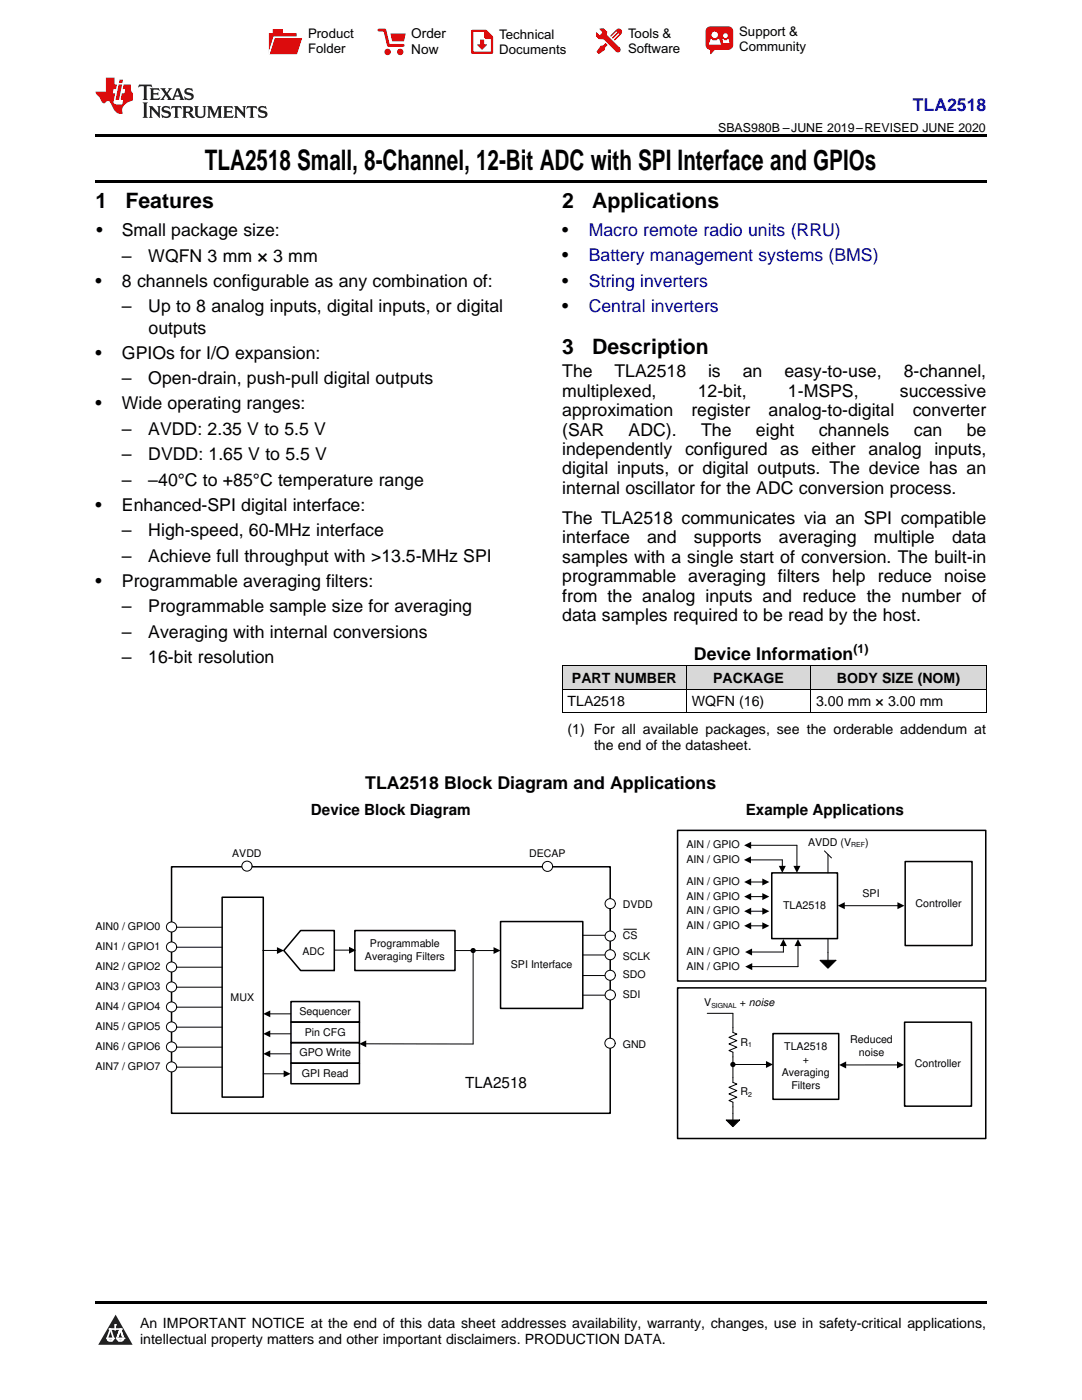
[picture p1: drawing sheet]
<svg xmlns="http://www.w3.org/2000/svg" width="216mm" height="279mm" viewBox="0 0 216 279" stroke-linecap="round" stroke-linejoin="round" font-family="sans-serif">
<defs><g id="words">
<text font-size="5.6" x="40.9" y="33.9">TLA2518 Small, 8-Channel, 12-Bit ADC with SPI Interface and GPIOs</text>
<g font-size="4.2">
<text x="19" y="41.5">1</text>
<text x="25" y="41.5">Features</text>
<text x="112.2" y="41.5">2</text>
<text x="118.2" y="41.5">Applications</text>
<text x="112.2" y="70.6">3</text>
<text x="118.2" y="70.6">Description</text>
</g>
<text font-size="3.5" fill="#00f" x="182.1" y="22.2">TLA2518</text>
<g font-size="3.5">
<text x="19.2" y="47.2">•</text>
<text x="24.3" y="47.2">Small package size:</text>
<text x="112.2" y="47.2">•</text>
<text x="24.3" y="52.2">–</text>
<text x="29.6" y="52.2">WQFN 3 mm × 3 mm</text>
<text x="112.2" y="52.2">•</text>
<text x="19" y="57.3">•</text>
<text x="24.3" y="57.3">8 channels configurable as any combination of:</text>
<text x="112.2" y="57.2">•</text>
<text x="24.3" y="62.3">–</text>
<text x="29.6" y="62.3">Up to 8 analog inputs, digital inputs, or digital</text>
<text x="112.2" y="62.2">•</text>
<text x="19" y="71.6">•</text>
<text x="24.3" y="71.6">GPIOs for I/O expansion:</text>
<text x="29.6" y="66.6">outputs</text>
<text x="24.3" y="76.7">–</text>
<text x="29.6" y="76.7">Open-drain, push-pull digital outputs</text>
<text x="112.2" y="75.3">The</text>
<text x="122.6" y="75.3">TLA2518</text>
<text x="141.3" y="75.3">is</text>
<text x="148.2" y="75.3">an</text>
<text x="156.5" y="75.3">easy-to-use,</text>
<text x="180.3" y="75.3">8-channel,</text>
<text x="19" y="81.7">•</text>
<text x="24.3" y="81.7">Wide operating ranges:</text>
<text x="112.2" y="79.2">multiplexed,</text>
<text x="112.2" y="83">approximation</text>
<text x="138" y="83">register</text>
<text x="139.2" y="79.2">12-bit,</text>
<text x="153.4" y="83">analog-to-digital</text>
<text x="157.2" y="79.2">1-MSPS,</text>
<text x="179.6" y="79.2">successive</text>
<text x="182.1" y="83">converter</text>
<text x="24.3" y="86.7">–</text>
<text x="29.6" y="86.7">AVDD: 2.35 V to 5.5 V</text>
<text x="112.2" y="86.9">(SAR</text>
<text x="125.4" y="86.9">ADC).</text>
<text x="139.9" y="86.9">The</text>
<text x="150.8" y="86.9">eight</text>
<text x="163.4" y="86.9">channels</text>
<text x="182.3" y="86.9">can</text>
<text x="192.9" y="86.9">be</text>
<text x="24.3" y="91.8">–</text>
<text x="29.6" y="91.8">DVDD: 1.65 V to 5.5 V</text>
<text x="112.2" y="90.8">independently</text>
<text x="112.2" y="94.7">digital inputs, or digital outputs. The device has an</text>
<text x="136.7" y="90.8">configured</text>
<text x="155.7" y="90.8">as</text>
<text x="162" y="90.8">either</text>
<text x="173.3" y="90.8">analog</text>
<text x="186.4" y="90.8">inputs,</text>
<text x="19" y="101.9">•</text>
<text x="24.3" y="96.9">–</text>
<text x="24.3" y="101.9">Enhanced-SPI digital interface:</text>
<text x="29.6" y="96.9">–40°C to +85°C temperature range</text>
<text x="112.2" y="98.6">internal oscillator for the ADC conversion process.</text>
<text x="24.3" y="107">–</text>
<text x="29.6" y="107">High-speed, 60-MHz interface</text>
<text x="112.2" y="104.5">The TLA2518 communicates via an SPI compatible</text>
<text x="24.3" y="112.1">–</text>
<text x="29.6" y="112.1">Achieve full throughput with &gt;13.5-MHz SPI</text>
<text x="112.2" y="108.4">interface</text>
<text x="112.2" y="112.3">samples with a single start of conversion. The built-in</text>
<text x="129.1" y="108.4">and</text>
<text x="138.4" y="108.4">supports</text>
<text x="155.4" y="108.4">averaging</text>
<text x="174.4" y="108.4">multiple</text>
<text x="190" y="108.4">data</text>
<text x="19" y="117.1">•</text>
<text x="24.3" y="117.1">Programmable averaging filters:</text>
<text x="112.2" y="116.2">programmable averaging filters help reduce noise</text>
<text x="24.3" y="122.2">–</text>
<text x="29.6" y="122.2">Programmable sample size for averaging</text>
<text x="112.2" y="120.1">from the analog inputs and reduce the number of</text>
<text x="112.2" y="123.9">data samples required to be read by the host.</text>
<text x="24.3" y="127.2">–</text>
<text x="29.6" y="127.2">Averaging with internal conversions</text>
<text x="138.5" y="131.7">Device Information</text>
<text x="24.3" y="132.3">–</text>
<text x="29.6" y="132.3">16-bit resolution</text>
<text x="72.9" y="157.4">TLA2518 Block Diagram and Applications</text>
</g>
<g font-size="3.5" fill="#0000c8">
<text x="117.5" y="47.2">Macro remote radio units (RRU)</text>
<text x="117.5" y="52.2">Battery management systems (BMS)</text>
<text x="117.5" y="57.2">String inverters</text>
<text x="117.5" y="62.2">Central inverters</text>
</g>
<g font-size="3">
<text x="62" y="162.7">Device Block Diagram</text>
<text x="148.8" y="162.7">Example Applications</text>
<text x="92.8" y="217.2">TLA2518</text>
</g>
<g font-size="2.8">
<text x="114.1" y="136.3">PART NUMBER</text>
<text x="142.3" y="136.3">PACKAGE</text>
<text x="167" y="136.3">BODY SIZE (NOM)</text>
<text x="113.2" y="141">TLA2518</text>
<text x="138" y="141">WQFN (16)</text>
<text x="162.8" y="141">3.00 mm × 3.00 mm</text>
<text x="113.2" y="146.5">(1) For all available packages, see the orderable addendum at</text>
<text x="118.5" y="149.6">the end of the datasheet.</text>
<text x="27.9" y="265">An IMPORTANT NOTICE at the end of this data sheet addresses availability, warranty, changes, use in safety-critical applications,</text>
<text x="27.9" y="268.2">intellectual property matters and other important disclaimers. PRODUCTION DATA.</text>
</g>
<g font-size="2.7">
<text x="82.1" y="7.7">Order</text>
<text x="82.1" y="10.7">Now</text>
</g>
<g font-size="2.6">
<text x="61.5" y="7.6">Product</text>
<text x="61.5" y="10.6">Folder</text>
<text x="99.6" y="7.8">Technical</text>
<text x="99.6" y="10.8">Documents</text>
<text x="125.3" y="7.6">Tools &amp;</text>
<text x="125.3" y="10.6">Software</text>
<text x="147.5" y="7.2">Support &amp;</text>
<text x="147.5" y="10.2">Community</text>
</g>
<g font-size="2.5">
<text x="143.3" y="26.3">SBAS980B –JUNE 2019–REVISED JUNE 2020</text>
<text x="170.3" y="130.2">(1)</text>
</g>
<g font-size="2.1">
<text x="46.3" y="171">AVDD</text>
<text x="105.6" y="171">DECAP</text>
<text x="137" y="169.3">AIN / GPIO</text>
<text x="137" y="172.2">AIN / GPIO</text>
<text x="161.2" y="168.8">AVDD (V</text>
<text x="172.6" y="168.8">)</text>
<text x="137" y="176.7">AIN / GPIO</text>
<text x="137" y="179.6">AIN / GPIO</text>
<text x="172.1" y="179">SPI</text>
<text x="19" y="185.6">AIN0 / GPIO0</text>
<text x="124.3" y="181.2">DVDD</text>
<text x="137" y="182.5">AIN / GPIO</text>
<text x="137" y="185.4">AIN / GPIO</text>
<text x="156.2" y="181.4">TLA2518</text>
<text x="182.7" y="181">Controller</text>
<text x="19" y="189.6">AIN1 / GPIO1</text>
<text x="60.4" y="190.5">ADC</text>
<text x="72.8" y="191.6">Averaging Filters</text>
<text x="73.8" y="189.1">Programmable</text>
<text x="124.3" y="187.4">CS</text>
<text x="124.3" y="191.5">SCLK</text>
<text x="137" y="190.6">AIN / GPIO</text>
<text x="19" y="193.6">AIN2 / GPIO2</text>
<text x="19" y="197.6">AIN3 / GPIO3</text>
<text x="101.9" y="193.2">SPI Interface</text>
<text x="124.3" y="195.3">SDO</text>
<text x="137" y="193.6">AIN / GPIO</text>
<text x="19" y="201.6">AIN4 / GPIO4</text>
<text x="46" y="199.7">MUX</text>
<text x="59.7" y="202.6">Sequencer</text>
<text x="124.3" y="199.2">SDI</text>
<text x="140.5" y="200.9">V</text>
<text x="147.6" y="200.9">+ noise</text>
<text x="19" y="205.6">AIN5 / GPIO5</text>
<text x="19" y="209.6">AIN6 / GPIO6</text>
<text x="60.8" y="206.7">Pin CFG</text>
<text x="124.3" y="209.1">GND</text>
<text x="147.8" y="208.7">R</text>
<text x="156.5" y="209.6">TLA2518</text>
<text x="169.7" y="208.2">Reduced</text>
<text x="19" y="213.6">AIN7 / GPIO7</text>
<text x="59.8" y="210.8">GPO Write</text>
<text x="60.2" y="214.9">GPI Read</text>
<text x="156" y="214.7">Averaging</text>
<text x="160.2" y="212.2">+</text>
<text x="171.4" y="210.7">noise</text>
<text x="182.6" y="213">Controller</text>
<text x="147.8" y="218.6">R</text>
<text x="157.9" y="217.3">Filters</text>
</g>
<g font-size="1.4">
<text x="169.9" y="169.1">REF</text>
<text x="141.9" y="201.2">SIGNAL</text>
<text x="149.3" y="208.9">1</text>
<text x="149.3" y="218.9">2</text>
</g>
</g></defs>
<g fill="#d8d8d8">
<path d="M112.2 132.9h24.8v4.7h-24.8z"/>
<path d="M137 132.9h24.8v4.7h-24.8z"/>
<path d="M161.8 132.9h35v4.7h-35z"/>
</g>
<path d="M23.1 262.4l3.4 6h-6.9z" fill-rule="evenodd" fill="#231f20"/>
<path d="M21.4 267.1h1.2l-.3 .5h-.3a.55 .55 0 0 1-.6-.5z" fill-rule="evenodd" fill="#fff"/>
<path d="M21.4 267.1h1.2l-.3 .5h-.3a.55 .55 0 0 1-.6-.5z" fill="none" stroke="#231f20" stroke-width=".34"/>
<path d="M21.4 267.1l1.2 .1-.3 .4h-.5z" fill="none" stroke="#fff" stroke-width=".34"/>
<path d="M23 265.3h.1" fill="none" stroke="#fff" stroke-width=".34"/>
<path d="M23 264.4v.9z" fill="#fff"/>
<path d="M23 264.4v.9z" fill="none" stroke="#fff" stroke-width=".34"/>
<circle cx="23" cy="264.4" r=".17" fill="#fff"/>
<path d="M21.9 265.2h.1" fill="none" stroke="#fff" stroke-width=".34"/>
<path d="M21.9 265.2h2.3z" fill="#fff"/>
<path d="M21.9 265.2h2.3z" fill="none" stroke="#fff" stroke-width=".34"/>
<circle cx="24.2" cy="265.2" r=".17" fill="#fff"/>
<path d="M23.3 267.1h.1" fill="none" stroke="#fff" stroke-width=".34"/>
<path d="M24 265.2l-.7 1.9z" fill-rule="evenodd" fill="#fff"/>
<path d="M24 265.2l-.7 1.9z" fill="none" stroke="#fff" stroke-width=".34"/>
<path d="M24 265.2l.7 1.9z" fill-rule="evenodd" fill="#fff"/>
<path d="M24 265.2l.7 1.9z" fill="none" stroke="#fff" stroke-width=".34"/>
<path d="M24.6 267.1h.1" fill="none" stroke="#fff" stroke-width=".34"/>
<circle cx="21.4" cy="267.1" r=".17" fill="#fff"/>
<path d="M22.1 265.2l-.7 1.9z" fill="#fff"/>
<path d="M22.1 265.2l-.7 1.9z" fill="none" stroke="#fff" stroke-width=".34"/>
<path d="M22.1 265.2l.5 1.9z" fill="#fff"/>
<path d="M22.1 265.2l.5 1.9z" fill="none" stroke="#fff" stroke-width=".34"/>
<circle cx="22.6" cy="267.1" r=".17" fill="#fff"/>
<path d="M23.4 267.1h1.3a.65 .65 0 0 1-.7 .5 .65 .65 0 0 1-.6-.5z" fill-rule="evenodd" fill="#fff"/>
<path d="M23.4 267.1h1.3a.65 .65 0 0 1-.7 .5 .65 .65 0 0 1-.6-.5z" fill="none" stroke="#231f20" stroke-width=".34"/>
<path d="M23.4 267.1h1.3l-.4 .5h-.6z" fill="none" stroke="#fff" stroke-width=".34"/>
<path d="M23.3 267.1h.1" fill="none" stroke="#fff" stroke-width=".34"/>
<circle cx="24.7" cy="267.1" r=".17" fill="#fff"/>
<path d="M19 259.7h177.8v.5h-177.8z" fill="#000"/>
<g fill="none" stroke="#000" stroke-width=".2">
<path d="M34.2 185h10.1M34.2 189h10.1M34.2 193h10.1M34.2 197h10.1M52.4 189.7h2.9M90.8 189.7h7.9M94.4 189.7v18.7l-21.4-.1M116.3 190.6h5.5M116.3 194.7h5.5M116.3 186.7h5.5M121.8 180.4v1.3M34.2 201h10.1"/>
<path d="M34.2 205h10.1M34.2 209h10.1M34.2 213h10.1M52.5 214.3h4.3M53.8 210.3h4.2M53.8 206.3h4.2M53.8 202.3h4.2"/>
</g>
<path d="M34.2 173h87.6v49.2h-87.6zM44.3 179.1h8.2v39.9h-8.2zM60 185.7h6.7v8h-6.7l-3.4-4zM70.8 185.7h20v8h-20zM99.9 183.9h16.4v17.3h-16.4z" fill="none" stroke="#000" stroke-width=".3"/>
<g fill="#000">
<path d="M55.3 189l1.4 .7-1.4 .7zM98.5 189l1.4 .7-1.4 .7zM52.5 210.3l1.4-.7v1.4zM52.5 206.3l1.4-.7v1.4zM52.5 202.3l1.4-.6v1.3zM56.6 213.6l1.4 .7-1.4 .7zM71.7 208.3l1.4-.7v1.4z"/>
<circle cx="94.4" cy="189.7" r=".52"/>
</g>
<circle cx="34.2" cy="185" r="1.01" fill="#fff"/>
<circle cx="34.2" cy="185" r="1.01" fill="none" stroke="#000" stroke-width=".2"/>
<circle cx="34.2" cy="189" r="1.01" fill="#fff"/>
<circle cx="34.2" cy="189" r="1.01" fill="none" stroke="#000" stroke-width=".2"/>
<circle cx="34.2" cy="193" r="1.01" fill="#fff"/>
<circle cx="34.2" cy="193" r="1.01" fill="none" stroke="#000" stroke-width=".2"/>
<circle cx="34.2" cy="197" r="1.01" fill="#fff"/>
<circle cx="34.2" cy="197" r="1.01" fill="none" stroke="#000" stroke-width=".2"/>
<circle cx="34.2" cy="201" r="1.01" fill="#fff"/>
<circle cx="34.2" cy="201" r="1.01" fill="none" stroke="#000" stroke-width=".2"/>
<circle cx="34.2" cy="205" r="1.01" fill="#fff"/>
<circle cx="34.2" cy="205" r="1.01" fill="none" stroke="#000" stroke-width=".2"/>
<circle cx="34.2" cy="208.9" r="1.01" fill="#fff"/>
<circle cx="34.2" cy="208.9" r="1.01" fill="none" stroke="#000" stroke-width=".2"/>
<circle cx="34.2" cy="212.9" r="1.01" fill="#fff"/>
<circle cx="34.2" cy="212.9" r="1.01" fill="none" stroke="#000" stroke-width=".2"/>
<circle cx="121.8" cy="190.5" r="1.01" fill="#fff"/>
<circle cx="121.8" cy="190.5" r="1.01" fill="none" stroke="#000" stroke-width=".2"/>
<circle cx="121.8" cy="194.6" r="1.01" fill="#fff"/>
<circle cx="121.8" cy="194.6" r="1.01" fill="none" stroke="#000" stroke-width=".2"/>
<circle cx="121.7" cy="208.2" r="1.02" fill="#fff"/>
<circle cx="121.7" cy="208.2" r="1.02" fill="none" stroke="#000" stroke-width=".2"/>
<circle cx="121.8" cy="186.8" r="1.01" fill="#fff"/>
<circle cx="121.8" cy="186.8" r="1.01" fill="none" stroke="#000" stroke-width=".2"/>
<circle cx="121.8" cy="180.4" r="1.01" fill="#fff"/>
<circle cx="121.8" cy="180.4" r="1.01" fill="none" stroke="#000" stroke-width=".2"/>
<circle cx="109.3" cy="172.9" r="1.01" fill="#fff"/>
<circle cx="109.3" cy="172.9" r="1.01" fill="none" stroke="#000" stroke-width=".2"/>
<circle cx="49.3" cy="172.9" r="1.01" fill="#fff"/>
<circle cx="49.3" cy="172.9" r="1.01" fill="none" stroke="#000" stroke-width=".2"/>
<path d="M180.6 171.9h13.4v16.8h-13.4z" fill="none" stroke="#000" stroke-width=".3"/>
<path d="M154 174.2h13.1v13.1h-13.1z" fill-rule="evenodd" fill="#fff"/>
<path d="M154 174.2h13.1v13.1h-13.1z" fill="none" stroke="#000" stroke-width=".3"/>
<g fill="none" stroke="#000" stroke-width=".2">
<path d="M149.7 171.6h6.4v1.4M149.7 168.7h9.3v4.3M149.7 176h2.6M149.7 178.9h2.6M164.5 169.8l1.4 1.4M165.2 170.5v3.7M149.7 181.9h2.6M149.7 184.8h2.6M156.3 188.6v1.4h-6.4M159.2 188.6v4.3h-9.3M163.6 191.7h3.2l-1.6 1.5zM165.2 187.3v4.4"/>
<path d="M168.4 180.8h10.8M141.1 202.2h5.1v3.8l.8 .4-1.5 .6 1.5 .7-1.5 .6 1.5 .7-1.5 .7 .7 .3v6l.8 .3-1.5 .7 1.5 .7-1.5 .6 1.5 .7-1.5 .6 .7 .4v3.5M146.2 212.4h6.8M179.2 212.5h-10.5M144.9 223.5h2.7l-1.4 1.4z"/>
</g>
<g fill="#000">
<path d="M148.5 171.6l1.3-.7v1.4zM148.5 168.7l1.4-.7v1.4zM148.5 176l1.4-.7v1.4zM148.5 178.9l1.4-.7v1.4zM152.1 175.3l1.4 .7-1.4 .7zM152.1 178.2l1.4 .7-1.4 .7zM155.4 172.8h1.4l-.7 1.4zM158.3 172.8h1.4l-.7 1.4zM148.5 181.9l1.4-.7v1.4zM148.5 184.8l1.4-.7v1.4zM148.7 190l1.4-.7v1.4zM148.7 192.9l1.4-.7v1.4z"/>
<path d="M152.1 181.2l1.4 .7-1.4 .7zM152.1 184.1l1.4 .7-1.4 .7zM156.3 187.4l.7 1.4h-1.4zM159.2 187.4l.7 1.4h-1.4zM163.6 191.7h3.2l-1.6 1.5zM167.2 180.8l1.4-.7v1.4zM179.1 180.1l1.4 .7-1.4 .7zM152.8 211.7l1.4 .7-1.4 .7zM167.4 212.5l1.4-.7v1.4zM179 211.8l1.4 .7-1.4 .7zM144.9 223.5h2.7l-1.4 1.4z"/>
<circle cx="146.2" cy="212.4" r=".52"/>
</g>
<path d="M154.2 206.3h13.2v13.1h-13.2z" fill-rule="evenodd" fill="#fff"/>
<path d="M135.2 165.7h61.5v30.1h-61.5zM135.2 197.2h61.5v30h-61.5zM154.2 206.3h13.2v13.1h-13.2zM180.5 204h13.3v16.8h-13.3z" fill="none" stroke="#000" stroke-width=".3"/>
<path d="M116.3 198.6h5.5" fill="none" stroke="#000" stroke-width=".2"/>
<circle cx="121.8" cy="198.6" r="1.02" fill="#fff"/>
<g fill="none" stroke="#000" stroke-width=".2">
<path d="M112.2 137.5h84.6M112.2 132.9h84.6M112.2 132.9v9.3M136.9 132.9v9.3M161.7 132.9v9.3M196.8 132.9v9.3M112.2 142.2h84.6M66.8 189.6h2.8M124.5 185.4h2.5"/>
<circle cx="121.8" cy="198.6" r="1.02"/>
</g>
<path d="M58.1 199.9h13.6v4.1h-13.6zM58.1 208.1h13.6v4.1h-13.6zM58.1 212.2h13.6v4.1h-13.6zM58.1 204h13.6v4.1h-13.6z" fill="none" stroke="#000" stroke-width=".3"/>
<path d="M69.6 189l1.4 .6-1.4 .7z" fill="#000"/>
<path d="M19 35.9h177.8v.5h-177.8zM19 26.8h177.8v.6h-177.8zM112.2 142.2h.1zM161.7 142.2h.1zM196.7 142.2h.1z" fill="#000"/>
<path d="M27.7 16.9l-.1 .6 .6-.3h.5v.2v2.2l-.2 .4h1l-.2-.4v-2.2v-.2h.5l.6 .3-.2-.6zM29.9 17.6l.2 .4v1.6l-.2 .4h1.9l.1-.6a1.09 1.09 0 0 1-1.3 .1v-.6h.6l.4 .2v-.7l-.2 .2h-.8v-.6l.2-.1a1.01 1.01 0 0 1 1 .3l-.1-.6zM32 17.6l.9 1.2-1 1.2h.9l-.2-.3 .5-.7 .5 .7-.3 .3h1.7l-.2-.3 .1-.4h1l.1 .4-.2 .3h1l-.3-.4-.7-2h-.5l-1 2.2-.8-1.1 .9-1.1h-.9l.2 .2-.4 .7-.4-.7 .2-.2zM35.4 18l.4 1h-.8zM37 17.7a.66 .66 0 0 0-.2 .8 .66 .66 0 0 0 .6 .4l.7 .2 .1 .2a.8 .8 0 0 1-.7 .4 .8 .8 0 0 1-.7-.5l.1 .8 .2-.2a.94 .94 0 0 0 1.1 .1 .94 .94 0 0 0 .4-.9 1.48 1.48 0 0 0-1.3-.6v-.4a1.1 1.1 0 0 1 1.2 .2l-.2-.6-.2 .1-.5-.1zM28.5 20.4l.2 .4v2.3l-.2 .4h1l-.2-.4v-2.3l.2-.4zM29.7 21.2l.2 .4v1.5l-.2 .4h.8l-.3-.4 .1-1.3 1.6 1.8v-2l.2-.4h-.7l.2 .2v1.1l-1.2-1.3zM32.5 21.3a.66 .66 0 0 0-.2 .8 .66 .66 0 0 0 .6 .4l.6 .2 .2 .2a.8 .8 0 0 1-.8 .4 .8 .8 0 0 1-.7-.5l.2 .7 .2-.1a.94 .94 0 0 0 1 .1 .94 .94 0 0 0 .5-1 1.47 1.47 0 0 0-1.3-.6l-.1-.3a1.1 1.1 0 0 1 1.3 .2l-.2-.6-.2 .1-.5-.2zM34.3 21.2l-.2 .6a.64 .64 0 0 1 .8-.3v1.6l-.2 .4h1l-.3-.4 .1-1.6a.66 .66 0 0 1 .8 .3l-.2-.6zM36.3 21.2l.3 .4v1.5l-.3 .4h1l-.2-.2v-.7h.5l.1 .1a.8 .8 0 0 0 1.2 .7l-1-1a.62 .62 0 0 0 .6-.5 .62 .62 0 0 0-.6-.7zM37.1 21.5h.1a.48 .48 0 0 1 .6 0 .48 .48 0 0 1 .1 .6l-.2 .1-.6 .1zM38.7 21.2l.2 .2a2.29 2.29 0 0 0 .4 2 1.05 1.05 0 0 0 1.7-.7v-1.3l.2-.2h-.8l.2 .4v1.1a.61 .61 0 0 1-.6 .6 .61 .61 0 0 1-.6-.6v-1.1l.3-.4zM41.3 21.2l.3 .4v1.5l-.3 .4h.8l-.2-.4v-1.4l.8 1.9 .9-1.9v1.4l-.2 .4h.9l-.2-.4v-1.5l.2-.4h-.8l-.7 1.5-.6-1.5zM44.5 21.2l.2 .4v1.5l-.2 .4h1.9l.2-.6a1.1 1.1 0 0 1-1.4 .2v-.7h.6l.4 .2v-.6l-.2 .1-.8 .1v-.6l.2-.1a1.02 1.02 0 0 1 1.1 .2l-.2-.5zM46.7 21.2l.2 .4v1.5l-.2 .4h.8l-.3-.4 .1-1.3 1.6 1.8v-2l.2-.4h-.7l.2 .2v1.1l-1.2-1.3zM49.3 21.2l-.1 .6a.64 .64 0 0 1 .8-.3v1.6l-.3 .4h1l-.2-.4v-1.6a.66 .66 0 0 1 .8 .3l-.1-.6zM51.7 21.3a.66 .66 0 0 0-.2 .7 .66 .66 0 0 0 .7 .5l.6 .2 .1 .2a.8 .8 0 0 1-.7 .4 .8 .8 0 0 1-.7-.5l.1 .7 .2-.1a.94 .94 0 0 0 1.1 .1 .94 .94 0 0 0 .4-1 1.48 1.48 0 0 0-1.2-.6l-.1-.3a1.1 1.1 0 0 1 1.2 .2l-.2-.6-.1 .1-.6-.2z" fill="#231f20"/>
<path d="M21.1 15.5v2.8h-2v.4l.9 .9a.96 .96 0 0 0 1 1 .59 .59 0 0 1 .5-.4 .59 .59 0 0 1 .5 .3l.4 .8a1.61 1.61 0 0 0 2.1 1.3 1.63 1.63 0 0 1 1.1-2.2l.9-.3v-1.5a1.6 1.6 0 0 1-.4-1.7h-1.4l-.2 .9h.5l-.2 .8h-.5l-.2 1v.3h.5l-.2 .9h-.7a.74 .74 0 0 1-1-.6l.3-1.6h-.5l.2-.8h.5l.1-.9h-.4v-1.4zM23.7 16.9l-.7 3h.8l.6-3zM23.8 15.9l-.1 .7h.7l.2-.7z" fill="#ee1d23"/>
<g fill="#d60000">
<path d="M54.4 5.8h2v.8h2.8v4.2h-5.5v-4.2h.7z" fill-rule="evenodd"/>
<path d="M54.7 7.5h5.6l-1 3.3h-5.6z" fill-rule="evenodd"/>
</g>
<path d="M54.6 7.4h5.8l-.1 .1h-5.5l-1.1 3.3z" fill-rule="evenodd" fill="#fff"/>
<path d="M54.6 7.4h5.8l-.1 .1h-5.5l-1.1 3.3z" fill="none" stroke="#fff" stroke-width=".2"/>
<path d="M75.6 6h1.2l.7 3.1h3" fill="none" stroke="#d60000" stroke-width=".56"/>
<g fill="#d60000">
<path d="M77.9 6.7h3.1l-.4 1.5h-2.3z" fill-rule="evenodd"/>
<circle cx="77.3" cy="10.4" r=".64"/>
<circle cx="79.9" cy="10.4" r=".64"/>
</g>
<path d="M94.2 6.2h2.7l1.3 1.2v3.1h-4z" fill="none" stroke="#d60000" stroke-width=".44"/>
<g fill="#d60000">
<path d="M95.8 7.9h.8v1h.6l-1 1.1-1-1v-.1h.6z" fill-rule="evenodd"/>
<path d="M96.6 6.2h.3l1.3 1.2v.4h-1.3l-.3-.4z" fill-rule="evenodd"/>
<path d="M119.6 5.7h.9l.6 .6 .1 .7 2.5 2.5-.8 .8-2.3-2.3-1.1-.2-.6-.6v-.8l.7 .6 .5-.4v-.2l-.4-.5z" fill-rule="evenodd"/>
<path d="M119.9 9.1h.4l.5-.5 .4 .4-.5 .5v.4l-1.2 .9-.5-.5z" fill-rule="evenodd"/>
<path d="M123 5.9a.67 .67 0 0 1 .9 0 .67 .67 0 0 1 0 .9z" fill-rule="evenodd"/>
<path d="M123 5.9l.9 .9-1.2 1.2h-.2l.1-.2 .9-.9 .1-.2h-.3l-.9 1h-.2v-.2l.9-1 .1-.2h-.3l-.9 1h-.2v-.2z" fill-rule="evenodd"/>
<circle cx="123.3" cy="9.9" r=".54"/>
</g>
<path d="M121.1 6.3l-.1 .7" fill="none" stroke="#d60000" stroke-width=".2"/>
<g fill="#d60000">
<path d="M141.1 5.5l.6-.2h3.6a.95 .95 0 0 1 1 .9v2.8a.95 .95 0 0 1-1 .9h-3.6a.95 .95 0 0 1-.9-.9v-2.8z" fill-rule="evenodd"/>
<path d="M141.7 9.9h.9l-.7 .9h-.2z" fill-rule="evenodd"/>
</g>
<g fill="#fff">
<path d="M144.3 8.6h1.3z"/>
<path d="M141.8 7.8h.3l.1 .2h.8l.2-.2h.3l.4 1.1h-2.5z" fill-rule="evenodd"/>
<path d="M144.2 7.8h.2l.2 .2h.4l.2-.2h.2l.2 .8h-1.3z" fill-rule="evenodd"/>
<circle cx="142.6" cy="6.9" r=".65"/>
<circle cx="144.8" cy="7.1" r=".48"/>
</g>
<use href="#words"/>
</svg>
